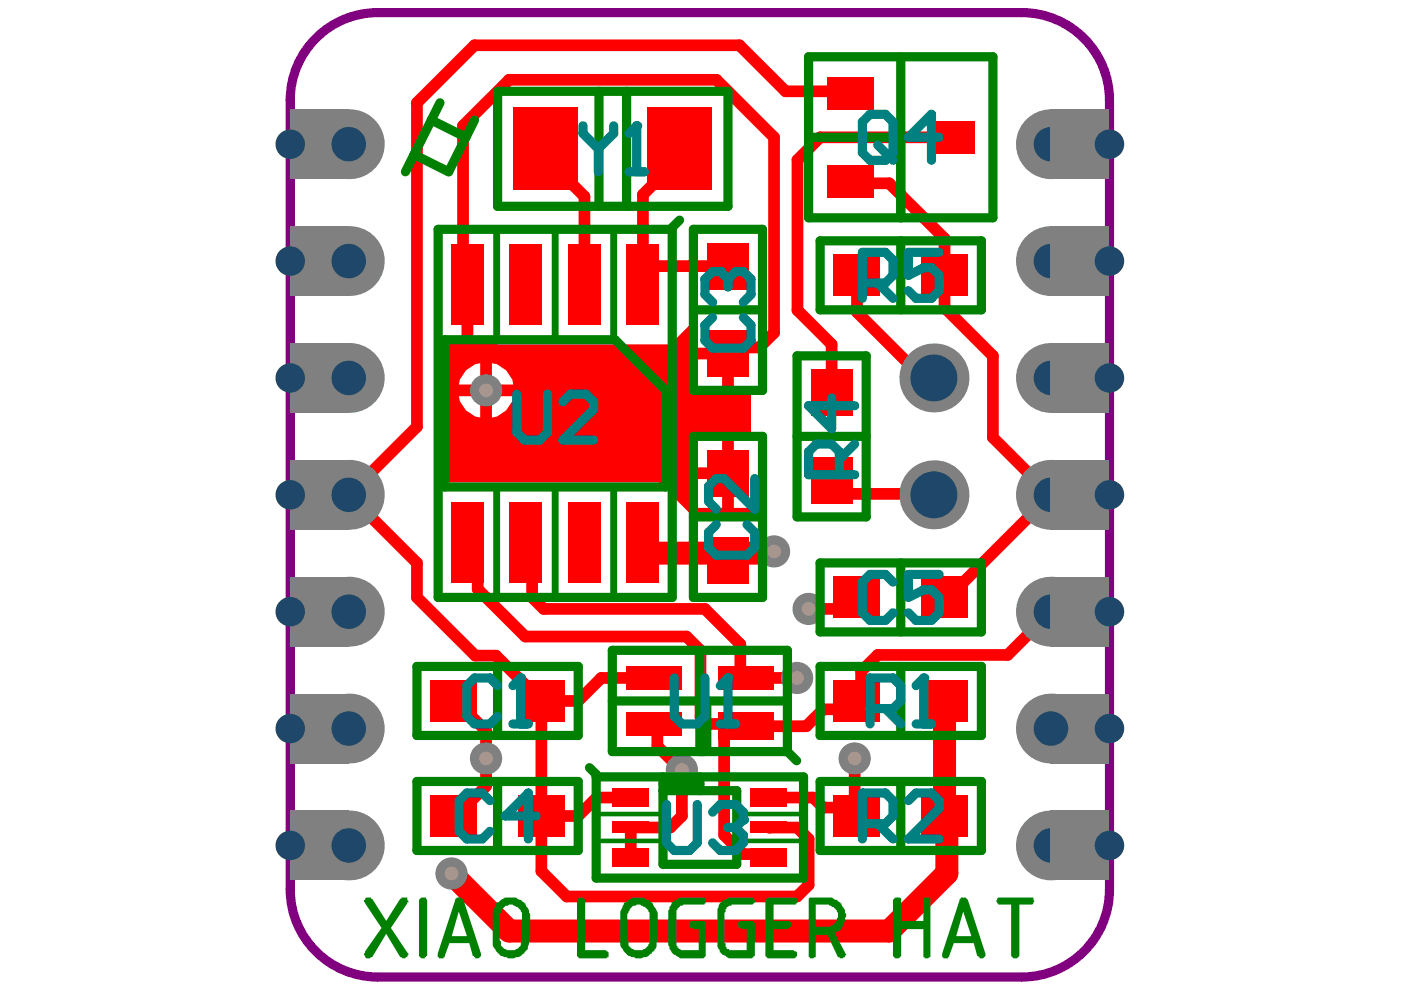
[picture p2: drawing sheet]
<svg xmlns="http://www.w3.org/2000/svg" width="297mm" height="210mm" viewBox="0 0 297 210" stroke-linecap="round" stroke-linejoin="round" font-family="sans-serif">
<path d="M67 8.1a18.5 18.5 0 0 1 13.1-5.4h136.6a18.6 18.6 0 0 1 18.5 18.5v167.4a18.5 18.5 0 0 1-18.5 18.6h-136.6a18.5 18.5 0 0 1-18.6-18.6v-167.4a18.5 18.5 0 0 1 5.5-13.1z" fill="none" stroke="#800080" stroke-width="2"/>
<g fill="#a6968d">
<circle cx="169" cy="143.7" r="1.47"/>
<circle cx="171.4" cy="129.1" r="1.47"/>
<circle cx="164.1" cy="116.9" r="1.47"/>
<circle cx="95.7" cy="185.2" r="1.47"/>
<circle cx="103.1" cy="160.8" r="1.47"/>
<circle cx="103.1" cy="82.8" r="1.47"/>
<circle cx="144.6" cy="163.3" r="1.47"/>
<circle cx="181.2" cy="160.8" r="1.47"/>
</g>
<path d="M97.9 60.3h2.4v11h4.7l.5 1.1v.6h36.6l4.1-4.1 1.3 .5v4.3h6.8v1.3h1.3v7.3h3.6v10.7h-3.6v14.7h3.6v1.9h-12.2l-4.8-4.8v-.9h-.8l-1.7-1.6h-46.4v-31h4.6zM104.3 77v4.5h4.5a5.4 5.4 0 0 0-4.5-4.5zM98.8 78.5l-1.3 2-.2 1h4.5v-4.5l-1 .2zM147.5 76.2v6.1h5.6v-6.1zM104.3 84v4.5a5.4 5.4 0 0 0 4.5-4.5zM97.3 84a5.4 5.4 0 0 0 4.5 4.5v-4.5zM147.5 93v6.1h5.6v-6.1zM147.5 101.6v6.1h5.6v-6.1z" fill="#f00"/>
<path d="M151.9 16.9l12.2 12.2v41.5M173.9 29.1l-4.8 4.8v31.9l7.2 7.2M200.3 58.4v6.8l10.2 10.2v17.4l12.3 12.2M176.3 104.7h18.6M194.9 101.8l3.1 3.1M222.8 104.9l-18.6 18.6h-.8l-3.1 3.2" fill="none" stroke="#f00" stroke-width="2.5"/>
<circle cx="222.8" cy="104.9" r="1.24" fill="#f00"/>
<path d="M73.9 104.9l14.5 14.5v7.3l12.4 12.3h4.4M222.8 104.9v.1" fill="none" stroke="#f00" stroke-width="2.5"/>
<circle cx="169" cy="143.7" r="1.24" fill="#f00"/>
<path d="M158.2 143.7h10.8" fill="none" stroke="#f00" stroke-width="2.5"/>
<circle cx="158.2" cy="143.7" r="1.24" fill="#f00"/>
<g fill="none" stroke="#f00" stroke-width="2.5">
<path d="M151.9 16.9h-44l-9.7 9.8v32.1M179.7 19.4h-13.1l-9.8-9.8h-56.2l-12.2 12.2v68.7l-12.4 12.4M115.8 31.6v1.9l8.1 8.1v18.7M144.1 31.6v1.9l-7.8 7.8v19M173.9 29.1h27.8M180.2 38.4l.5 .5h7.8l11.8 11.7v7.8M100.6 58.8l-1.5 1.5M136.3 56.4h18M164.1 70.6l-3.1 3.1h-5.4l-1.3 1.3M176.3 73v10.3M99.1 115l2.2 2.1v7.8l10.1 10.1h34.2M111.5 115l1.3 1.3v10.4l2.5 2.4h34.2"/>
<path d="M105.2 139l5.9 6v.5l3.2 3.1h.5M181.7 126.7l-2.4 2.4h-7.9M222.8 129.7l-9.2 9.2h-27.5l-3.5 3.5v5.3l-2.7 2.7h-5.4l-3.5 3.6h-12.8M150 153.5h7.7M157 142.5l1.2 1.2M178.1 171.2l3.6 3.7"/>
</g>
<path d="M136.3 115v2.9l1 1M155.9 117.3l-1.6 1.6M164.1 116.9l-.4 .4h-26.5" fill="none" stroke="#f00" stroke-width="4.9"/>
<circle cx="95.7" cy="185.2" r="2.44" fill="#f00"/>
<path d="M200.3 173l.4 .5v11.7l-12.2 12.2h-80.6l-12.2-12.2" fill="none" stroke="#f00" stroke-width="4.9"/>
<path d="M181.7 58.4v7.8l14 13.9h2.3M76 102.9v2M154.3 100.3l2 2M145.6 135l2.9 2.9v14.1M149.5 129.1l7.5 7.5v5.9M96.2 148.6h.5l6.4 6.4v11.7l-6.4 6.3h-.5M114.8 148.6v24.4M138.6 153.5l.8 .7v4l5 5.1M114.8 175.4v9.3l5.4 5.4h48.8l2.4-2.5v-9.7M144.6 163.3v9.7M163 169.1h9.4l2.1 2.1h3.6M181.2 160.8v11.7l.5 .5v2.4" fill="none" stroke="#f00" stroke-width="2.5"/>
<circle cx="163" cy="175.4" r="1.24" fill="#f00"/>
<path d="M179.7 19.4l.5 .4M73.9 104.9h2.1M138.6 143.7h-11.1l-4.9 4.9h-7.8M148.5 152l1.5 1.5M155.2 154l-1.7 1.7v21.4l4.1 4h4.7l.7 .7M157.7 153.5l.5 .5M133.7 169.1h-7.2l-3.9 3.9h-5.4l-2.4 2.4v-2.4M144.6 173l-2.5 2.4h-8.4v6.4M163 175.4l.1 .1M163.1 175.5h5.9l2.4 2.4" fill="none" stroke="#f00" stroke-width="2.5"/>
<path d="M200.3 148.6v24.4" fill="none" stroke="#f00" stroke-width="4.9"/>
<circle cx="169" cy="143.7" r="3.4" fill="#808080"/>
<circle cx="169" cy="143.7" r="1.47" fill="#a6968d"/>
<circle cx="171.4" cy="129.1" r="3.4" fill="#808080"/>
<circle cx="171.4" cy="129.1" r="1.47" fill="#a6968d"/>
<circle cx="164.1" cy="116.9" r="3.4" fill="#808080"/>
<circle cx="164.1" cy="116.9" r="1.47" fill="#a6968d"/>
<circle cx="95.7" cy="185.2" r="3.4" fill="#808080"/>
<circle cx="95.7" cy="185.2" r="1.47" fill="#a6968d"/>
<circle cx="103.1" cy="160.8" r="3.4" fill="#808080"/>
<circle cx="103.1" cy="160.8" r="1.47" fill="#a6968d"/>
<circle cx="103.1" cy="82.8" r="3.4" fill="#808080"/>
<circle cx="103.1" cy="82.8" r="1.47" fill="#a6968d"/>
<circle cx="144.6" cy="163.3" r="3.4" fill="#808080"/>
<circle cx="144.6" cy="163.3" r="1.47" fill="#a6968d"/>
<circle cx="181.2" cy="160.8" r="3.4" fill="#808080"/>
<circle cx="181.2" cy="160.8" r="1.47" fill="#a6968d"/>
<circle cx="222.8" cy="179.3" r="7.4" fill="#808080"/>
<circle cx="222.8" cy="179.3" r="3.7" fill="#1f4769"/>
<path d="M222.8 171.8h12.4v14.9h-12.4z" fill-rule="evenodd" fill="#808080"/>
<circle cx="235.2" cy="179.3" r="3.1" fill="#1f4769"/>
<path d="M61.6 171.8h12.4v14.9h-12.4z" fill-rule="evenodd" fill="#808080"/>
<circle cx="61.5" cy="179.3" r="3.1" fill="#1f4769"/>
<circle cx="73.9" cy="179.3" r="7.4" fill="#808080"/>
<circle cx="73.9" cy="179.3" r="3.7" fill="#1f4769"/>
<path d="M61.6 147.1h12.4v14.8h-12.4z" fill-rule="evenodd" fill="#808080"/>
<circle cx="61.5" cy="154.5" r="3.1" fill="#1f4769"/>
<path d="M222.8 147.1h12.4v14.8h-12.4z" fill-rule="evenodd" fill="#808080"/>
<circle cx="235.2" cy="154.5" r="3.1" fill="#1f4769"/>
<circle cx="222.8" cy="154.5" r="7.4" fill="#808080"/>
<circle cx="222.8" cy="154.5" r="3.7" fill="#1f4769"/>
<circle cx="73.9" cy="154.5" r="7.4" fill="#808080"/>
<circle cx="73.9" cy="154.5" r="3.7" fill="#1f4769"/>
<path d="M61.6 122.3h12.4v14.8h-12.4z" fill-rule="evenodd" fill="#808080"/>
<circle cx="61.5" cy="129.7" r="3.1" fill="#1f4769"/>
<path d="M61.6 47.9h12.4v14.9h-12.4z" fill-rule="evenodd" fill="#808080"/>
<circle cx="61.5" cy="55.4" r="3.1" fill="#1f4769"/>
<path d="M61.6 72.7h12.4v14.8h-12.4z" fill-rule="evenodd" fill="#808080"/>
<circle cx="61.5" cy="80.1" r="3.1" fill="#1f4769"/>
<path d="M61.6 97.5h12.4v14.8h-12.4z" fill-rule="evenodd" fill="#808080"/>
<circle cx="61.5" cy="104.9" r="3.1" fill="#1f4769"/>
<path d="M61.6 23.2h12.4v14.8h-12.4z" fill-rule="evenodd" fill="#808080"/>
<circle cx="61.5" cy="30.6" r="3.1" fill="#1f4769"/>
<circle cx="73.9" cy="129.7" r="7.4" fill="#808080"/>
<circle cx="73.9" cy="129.7" r="3.7" fill="#1f4769"/>
<circle cx="73.9" cy="30.6" r="7.4" fill="#808080"/>
<circle cx="73.9" cy="30.6" r="3.7" fill="#1f4769"/>
<circle cx="73.9" cy="104.9" r="7.4" fill="#808080"/>
<circle cx="73.9" cy="104.9" r="3.7" fill="#1f4769"/>
<circle cx="73.9" cy="80.1" r="7.4" fill="#808080"/>
<circle cx="73.9" cy="80.1" r="3.7" fill="#1f4769"/>
<circle cx="73.9" cy="55.4" r="7.4" fill="#808080"/>
<circle cx="73.9" cy="55.4" r="3.7" fill="#1f4769"/>
<circle cx="198" cy="80.1" r="7.3" fill="#808080"/>
<circle cx="198" cy="80.1" r="5" fill="#1f4769"/>
<circle cx="198" cy="104.9" r="7.3" fill="#808080"/>
<circle cx="198" cy="104.9" r="5" fill="#1f4769"/>
<circle cx="222.8" cy="129.7" r="7.4" fill="#808080"/>
<circle cx="222.8" cy="129.7" r="3.7" fill="#1f4769"/>
<circle cx="222.8" cy="30.6" r="7.4" fill="#808080"/>
<circle cx="222.8" cy="30.6" r="3.7" fill="#1f4769"/>
<circle cx="222.8" cy="55.4" r="7.4" fill="#808080"/>
<circle cx="222.8" cy="55.4" r="3.7" fill="#1f4769"/>
<circle cx="222.8" cy="104.9" r="7.4" fill="#808080"/>
<circle cx="222.8" cy="104.9" r="3.7" fill="#1f4769"/>
<circle cx="222.8" cy="80.1" r="7.4" fill="#808080"/>
<circle cx="222.8" cy="80.1" r="3.7" fill="#1f4769"/>
<path d="M222.8 122.3h12.4v14.8h-12.4z" fill-rule="evenodd" fill="#808080"/>
<circle cx="235.2" cy="129.7" r="3.1" fill="#1f4769"/>
<path d="M222.8 72.7h12.4v14.8h-12.4z" fill-rule="evenodd" fill="#808080"/>
<circle cx="235.2" cy="80.1" r="3.1" fill="#1f4769"/>
<path d="M222.8 23.2h12.4v14.8h-12.4z" fill-rule="evenodd" fill="#808080"/>
<circle cx="235.2" cy="30.6" r="3.1" fill="#1f4769"/>
<path d="M222.8 97.5h12.4v14.8h-12.4z" fill-rule="evenodd" fill="#808080"/>
<circle cx="235.2" cy="104.9" r="3.1" fill="#1f4769"/>
<path d="M222.8 47.9h12.4v14.9h-12.4z" fill-rule="evenodd" fill="#808080"/>
<circle cx="235.2" cy="55.4" r="3.1" fill="#1f4769"/>
<g fill="#f00">
<path d="M176.8 168.6h9.8v8.8h-9.8z" fill-rule="evenodd"/>
<path d="M195.4 168.6h9.7v8.8h-9.7z" fill-rule="evenodd"/>
<path d="M176.8 144.2h9.8v8.8h-9.8z" fill-rule="evenodd"/>
<path d="M195.4 144.2h9.7v8.8h-9.7z" fill-rule="evenodd"/>
<path d="M132.8 151.1h11.7v4.8h-11.7z" fill-rule="evenodd"/>
<path d="M152.3 151.1h11.7v5.8h-11.7z" fill-rule="evenodd"/>
<path d="M152.3 141.3h11.7v4.9h-11.7z" fill-rule="evenodd"/>
<path d="M132.8 141.3h11.7v4.9h-11.7z" fill-rule="evenodd"/>
<path d="M159.1 167.2h7.8v3.9h-7.8z" fill-rule="evenodd"/>
<path d="M159.1 174.2h7.8v2.5h-7.8z" fill-rule="evenodd"/>
<path d="M159.1 179.8h7.8v3.9h-7.8z" fill-rule="evenodd"/>
<path d="M129.8 167.2h7.8v3.9h-7.8z" fill-rule="evenodd"/>
<path d="M129.8 174.2h7.8v2.5h-7.8z" fill-rule="evenodd"/>
<path d="M129.8 179.8h7.8v3.9h-7.8z" fill-rule="evenodd"/>
<path d="M109.9 168.6h9.8v8.8h-9.8z" fill-rule="evenodd"/>
<path d="M91.3 168.6h9.8v8.8h-9.8z" fill-rule="evenodd"/>
<path d="M109.9 144.2h9.8v8.8h-9.8z" fill-rule="evenodd"/>
<path d="M91.3 144.2h9.8v8.8h-9.8z" fill-rule="evenodd"/>
<path d="M132.9 51.8h6.8v17.1h-6.8z" fill-rule="evenodd"/>
<path d="M120.5 51.8h6.8v17.1h-6.8z" fill-rule="evenodd"/>
<path d="M108.1 51.8h6.8v17.1h-6.8z" fill-rule="evenodd"/>
<path d="M95.7 51.8h6.8v17.1h-6.8z" fill-rule="evenodd"/>
<path d="M95.7 106.4h6.8v17.1h-6.8z" fill-rule="evenodd"/>
<path d="M108.1 106.4h6.8v17.1h-6.8z" fill-rule="evenodd"/>
<path d="M120.5 106.4h6.8v17.1h-6.8z" fill-rule="evenodd"/>
<path d="M132.9 106.4h6.8v17.1h-6.8z" fill-rule="evenodd"/>
<path d="M150 95.4h8.7v9.8h-8.7z" fill-rule="evenodd"/>
<path d="M149.9 114h8.8v9.7h-8.8z" fill-rule="evenodd"/>
<path d="M176.8 54h9.8v8.8h-9.8z" fill-rule="evenodd"/>
<path d="M195.4 54h9.7v8.8h-9.7z" fill-rule="evenodd"/>
<path d="M195.4 122.3h9.7v8.8h-9.7z" fill-rule="evenodd"/>
<path d="M176.8 122.3h9.8v8.8h-9.8z" fill-rule="evenodd"/>
<path d="M171.9 96.9h8.8v9.8h-8.8z" fill-rule="evenodd"/>
<path d="M171.9 78.4h8.8v9.7h-8.8z" fill-rule="evenodd"/>
<path d="M137.2 22.8h13.7v17.5h-13.7z" fill-rule="evenodd"/>
<path d="M108.9 22.8h13.7v17.5h-13.7z" fill-rule="evenodd"/>
<path d="M149.9 70.1h8.8v9.7h-8.8z" fill-rule="evenodd"/>
<path d="M149.9 51.5h8.8v9.8h-8.8z" fill-rule="evenodd"/>
<path d="M175.3 16.4h9.8v6.9h-9.8z" fill-rule="evenodd"/>
<path d="M175.3 35h9.8v6.8h-9.8z" fill-rule="evenodd"/>
<path d="M196.8 25.7h9.8v6.8h-9.8z" fill-rule="evenodd"/>
</g>
<g fill="none" stroke="#008000" stroke-width="2">
<path d="M105.5 19.4h48.8v24.3h-48.8zM127 19.4v24.3M132.9 19.4v24.3M171.4 12h39.1v34.2h-39.1zM191 12v34.2M91.5 25.5l-5.5 10.9M91.5 25.5l7.3 3.6M93.3 21.8l-1.8 3.7M100.6 25.5l-5.5 10.9-7.3-3.6M171.4 29.1h19.6M144.1 46.7l-1.6 1.5v78.5h-49.6v-78.1h49.6M147 48.6h14.7v34.2h-14.7z"/>
<path d="M173.9 51.1h34.2v14.6h-34.2zM191 51.1v14.6M94.3 72h36.1l10.8 10.8v20.5h-46.9zM147 65.7h14.7M169 75.4h14.7v34.2h-14.7zM147 92.5h14.7v34.2h-14.7zM169 92.5h14.7M147 109.6h14.7M173.9 119.4h34.2v14.6h-34.2zM191 119.4v14.6M129.8 137.9h37.1v21.5h-37.1zM148.4 137.9v21.5"/>
<path d="M88.4 141.3h34.2v14.6h-34.2zM105.5 141.3v14.6M129.8 148.6h37.1M149.8 149.6v8.8M166.9 159.4l2 1.9M173.9 141.3h34.2v14.6h-34.2zM191 141.3v14.6M88.4 165.7h34.2v14.6h-34.2zM105.5 165.7v14.6M125 162.8l1.4 1.4v22h44v-21.5h-44M140.6 164.7v18.5h15.6v-15.6h-15.6M140.6 166.2h7.8"/>
<path d="M148.4 164.7v2.9M173.9 165.7h34.2v14.6h-34.2zM191 165.7v14.6"/>
</g>
<path d="M126.4 172.6h14.2M126.4 178.3h14.2M156.2 172.6h14.2M156.2 178.3h14.2" fill="none" stroke="#008000" stroke-width=".98"/>
<path d="M105.3 48.6v23.4M117.7 48.6v23.4M130.1 48.6v23.4M105.3 103.3v23.4M117.7 103.3v23.4M130.1 103.3v23.4M126.9 164.7h13.2" fill="none" stroke="#008000" stroke-width="1.5"/>
<g fill="#008000">
<path d="M77.2 190.8h.2v-.3l.3-.2h1v.2h.2l3 4.8 3-4.8h.2v-.2h1.3v.5l.2 .2v.3h-.2v.2l-3.5 5.2 3.7 5.5-.2 .7h-.3a.62 .62 0 0 1-1 0h-.2l-3-4.9-3 4.9h-.2l-.3 .3h-.7l-.3-.3v-.2l-.2-.3 .2-.7 3.5-5-3.5-5.2v-.2h-.2z"/>
<path d="M88.8 190.8a.95 .95 0 0 1 1.3-.5h.2v.2l.3 .3v11.9h-.3v.2h-.2v.3h-.3a.75 .75 0 0 1-1-.8z"/>
<path d="M122.3 190.8a1.42 1.42 0 0 1 1.5-.5v.2l.3 .3v10.7h4.4v.2h.3l.2 .2v1h-.2l-.3 .3h-5.4a.88 .88 0 0 1-.8-.8z"/>
<path d="M142.4 191.3h.3v-.3l.7-.2a1.42 1.42 0 0 1 1.5-.5h4.5l.2 .2v1h-.2v.3h-4.5l-.2 .2h-.5v.3h-.3v.2h-.2v.3l-.3 .2v7.5l.3 .2v.3h.2v.2h.3l.2 .3h3.7v-4.5h-1.2v-.3h-.5l-.2-.2v-.7l.2-.3v-.2h3v.2h.2v6.9a.88 .88 0 0 1-.7 .8h-4.7l-1-.8a1.88 1.88 0 0 1-1.3-1.7l-.2-.2v-7.5l.2-.2v-.5l.3-.3z"/>
<path d="M152.6 191.5l.3-.2h.2v-.3l.2-.2h.3l.7-.5h5.5v.2a.73 .73 0 0 1-.2 1.3h-4.5v.2h-.5l-.3 .3h-.2v.2l-.3 .3v.5l-.2 .2v6.5h.2v.7l.3 .3v.2h.5v.3h3.7v-4.5h-1l-.2-.3h-.5v-.5l-.3-.2 .5-.7h2.5a.88 .88 0 0 1 .7 .7v6.7h-.2v.2h-.2v.3h-4.5a1.21 1.21 0 0 1-1.3-.5l-.7-.3v-.2h-.2v-.3h-.3v-.4a1.62 1.62 0 0 1-.5-1.8v-6.9z"/>
<path d="M162.3 190.8a.78 .78 0 0 1 1-.5h5.4l.3 .2v1h-.3v.3h-4.7v3.5h3.5v.2h.2v1h-.2v.2h-.3l-.2 .3h-3v4.5h4.2l.3 .2h.2l.3 .2v.3a.74 .74 0 0 1-.8 1h-5.2a.88 .88 0 0 1-.7-.8z"/>
<path d="M189.3 190.8a1.19 1.19 0 0 1 1.8-.3v4.8h4.7v-4.8l.2-.2h1l.3 .2v12.4h-.3l-.2 .3h-.8v-.3h-.2v-5.9h-4.7v5.4a.88 .88 0 0 1-.9 .8 .88 .88 0 0 1-.9-.8z"/>
<path d="M211.4 190.5l.3-.2h7.4v.5l.3 .2-.5 .8h-2.8v10.6a.88 .88 0 0 1-.8 .8 .88 .88 0 0 1-.9-.8v-10.6h-2.7v-.3h-.3v-.2l-.2-.3 .2-.2z"/>
<path d="M97.3 193.3l-1.5 5.2h3.2zM96.5 190.5h.3v-.2h.5a.78 .78 0 0 1 1 .5l3.7 11.4a.94 .94 0 0 1-1.3 1v-.3h-.2v-.2h-.3l-.7-2.7h-4.2l-1 2.9h-.3v.3h-.9v-.3h-.3v-.7z"/>
<path d="M106.4 192.8l-.2 .7-.2 .3v5.7h.2v.2a1.33 1.33 0 0 0 1 1.5l.2 .3h.3a2.52 2.52 0 0 0 2.5-.8l.2-.2v-.5l.3-.5v-6l-.5-.7a2.83 2.83 0 0 0-2.3-1l-.2 .2a.79 .79 0 0 0-1 .5zM105.2 191.5l.3-.2h.2a2.83 2.83 0 0 1 3-1h.7l.3 .2 .7 .3 .5 .5h.3v.2h.2v.3a2.8 2.8 0 0 1 .8 1.7l.2 .3v5.7l-.2 .2-.3 1.5-.7 .7v.3h-.3a1.62 1.62 0 0 1-1.5 .7l-.5 .3h-1.2l-.3-.3a2.79 2.79 0 0 1-2.4-1.7 1.84 1.84 0 0 1-.5-2v-5.4a1.75 1.75 0 0 1 .5-1.5z"/>
<path d="M133.5 192.8l-.3 .7-.2 .3v5.7h.2v.2a1.33 1.33 0 0 0 1 1.5l.3 .3h.2a2.52 2.52 0 0 0 2.5-.8l.5-.7v-6.5l-.5-.7a2.83 2.83 0 0 0-2.2-1l-.3 .2a.79 .79 0 0 0-1 .5zM132.3 191.5l.2-.2h.3a2.83 2.83 0 0 1 2.9-1h.8l.7 .5h.3l.5 .5h.2v.2h.3l.2 .8 .3 .2a2.02 2.02 0 0 1 .5 1.8v5.4h-.3a1.62 1.62 0 0 1-.5 1.8v.2h-.2l-.3 .2v.3h-.2a1.62 1.62 0 0 1-1.5 .7l-.5 .3h-1.3l-.2-.3a2.79 2.79 0 0 1-2.5-1.7 1.84 1.84 0 0 1-.5-2v-5.4a1.75 1.75 0 0 1 .5-1.5z"/>
<path d="M173 191.8v4.7h2.9l1-.7h.3v-.3l.2-.2v-.5l.3-.3v-1l-.3-.2v-.3l-.7-.7h-.3l-.7-.5zM171.5 190.5l.2-.2h4.7l.3 .2 .7 .3 .5 .5h.3v.2h.2v.3a2.8 2.8 0 0 1 .8 1.7l.2 .3v.7h-.2v.8l-.5 1.2-.5 .7-1.3 .5 2.3 4.2v.3h.2l-.2 .7h-.3a.62 .62 0 0 1-1 0h-.2l-2.3-4.7h-2.4v4.7h-.3l-.2 .3h-.8v-.3h-.2z"/>
<path d="M204.2 193.3l-1.5 5.2h3.3zM203.5 190.5h.2v-.2h.5a.78 .78 0 0 1 1 .5l3.7 11.4a.94 .94 0 0 1-1.2 1v-.3h-.3v-.2h-.2l-.8-2.7h-4.2l-1 2.9h-.2v.3h-1v-.3h-.3v-.7z"/>
</g>
<g fill="none" stroke="#008080" stroke-width="2">
<path d="M182.8 25.9l1.7-1.7h3.2l1.6 1.7v6.5l-1.6 1.6h-3.2l-1.7-1.6zM186.1 30.7l3.2 3.3M199.1 29.1h-6.5l4.9-4.9v9.8M199.1 53.5h-6.5v4.9l3.3-1.6h1.6l1.6 1.6v3.2l-1.6 1.7h-3.3l-1.6-1.7M182.8 60h4.9l1.6-1.6v-3.3l-1.6-1.6h-4.9v9.8M186.1 60l3.2 3.3M176.3 84.4v6.5l-4.9-4.9h9.8M181.2 94.1l-3.2 3.3M178 100.7v-4.9l-1.7-1.7h-3.2l-1.7 1.7v4.9h9.8M189.3 123.4l-1.6-1.6h-3.2l-1.7 1.6v6.5l1.7 1.6h3.2l1.6-1.6M199.1 121.8h-6.5v4.9l3.3-1.7h1.6l1.6 1.7v3.2l-1.6 1.6h-3.3l-1.6-1.6M184.5 150.2h4.8l1.7-1.6v-3.2l-1.7-1.7h-4.8v9.8"/>
<path d="M187.7 150.2l3.3 3.3M194.2 153.5h3.3M195.9 143.7v9.8"/>
</g>
<circle cx="195.9" cy="143.7" r=".98" fill="#008080"/>
<path d="M195.9 143.7l-1.7 1.7M141.3 170.6v8.1l1.6 1.6h3.3l1.6-1.6v-8.1M151.1 172.2l1.6-1.6h3.3l1.6 1.6v1.6" fill="none" stroke="#008080" stroke-width="2"/>
<circle cx="157.6" cy="173.8" r=".98" fill="#008080"/>
<path d="M123.6 26.7v1.6l3.3 3.3M126.9 31.6v4.8M130.1 26.7v1.6l-3.2 3.3M133.4 36.4h3.2M135 26.7v9.7M103.9 169.8l-1.7-1.7h-3.2l-1.6 1.7v6.5l1.6 1.6h3.2l1.7-1.6M113.6 173h-6.5l4.9-4.9v9.8M154.3 175.4h1.7M156 175.4l1.6 1.7v1.6l-1.6 1.6h-3.3l-1.6-1.6M157.6 173.8l-1.6 1.6" fill="none" stroke="#008080" stroke-width="2"/>
<circle cx="135" cy="26.7" r=".98" fill="#008080"/>
<path d="M135 26.7l-1.6 1.6M142.9 143.7v8.2l1.7 1.6h3.2l1.7-1.6v-8.2M152.7 153.5h3.3M154.3 143.7v9.8" fill="none" stroke="#008080" stroke-width="2"/>
<circle cx="154.3" cy="143.7" r=".98" fill="#008080"/>
<path d="M109.6 83.6v8.1l1.6 1.6h3.3l1.6-1.6v-8.1M119.3 85.2l1.7-1.6h3.2l1.6 1.6v1.6l-6.5 6.5h6.5M105.5 145.4l-1.6-1.7h-3.3l-1.6 1.7v6.5l1.6 1.6h3.3l1.6-1.6M108.8 153.5h3.2M110.4 143.7v9.8M154.3 143.7l-1.6 1.7M182.8 174.6h4.9l1.6-1.6v-3.2l-1.6-1.7h-4.9v9.8M186.1 174.6l3.2 3.3M192.6 169.8l1.6-1.7h3.3l1.6 1.7v1.6l-6.5 6.5h6.5" fill="none" stroke="#008080" stroke-width="2"/>
<circle cx="110.4" cy="143.7" r=".98" fill="#008080"/>
<path d="M152.7 57.6h-1.6l-1.6 1.6v3.2l1.6 1.7M151.1 67.3l-1.6 1.6v3.3l1.6 1.6h6.5l1.6-1.6v-3.3l-1.6-1.6M110.4 143.7l-1.6 1.7" fill="none" stroke="#008080" stroke-width="2"/>
<circle cx="152.7" cy="57.6" r=".98" fill="#008080"/>
<path d="M152.7 57.6l1.6 1.6M154.3 59.2v1.6M154.3 59.2l1.7-1.6h1.6l1.6 1.6v3.2l-1.6 1.7M151.9 111.2l-1.7 1.6v3.3l1.7 1.6h6.5l1.6-1.6v-3.3l-1.6-1.6M160 101.5v6.5l-6.5-6.5h-1.6l-1.7 1.6v3.2l1.7 1.7" fill="none" stroke="#008080" stroke-width="2"/>
</svg>
